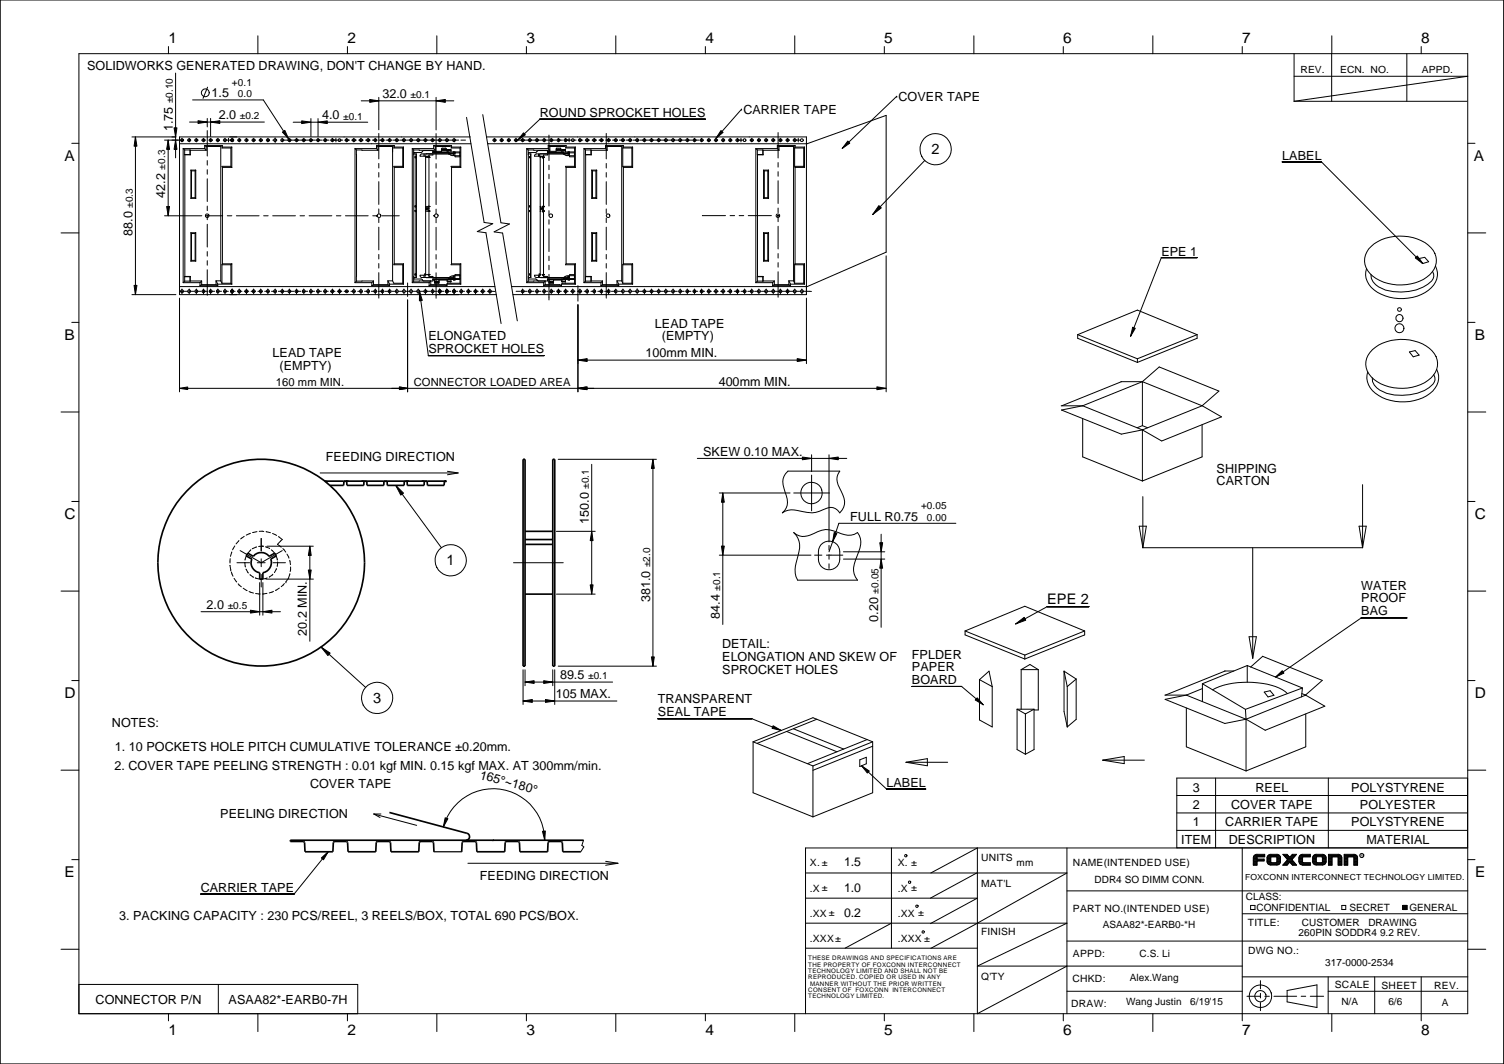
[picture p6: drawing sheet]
<svg xmlns="http://www.w3.org/2000/svg" width="420mm" height="297mm" viewBox="0 0 420 297" stroke-linecap="round" stroke-linejoin="round" font-family="sans-serif">
<defs><g id="words">
<g font-size="4.1">
<text x="47.1" y="12">1</text>
<text x="97.1" y="12">2</text>
<text x="147.1" y="12">3</text>
<text x="197.1" y="12">4</text>
<text x="247" y="12">5</text>
<text x="297" y="12">6</text>
<text x="347" y="12">7</text>
<text x="397" y="12">8</text>
<text x="18.1" y="45">A</text>
<text x="260.3" y="43">2</text>
<text x="411.7" y="45">A</text>
<text x="18.1" y="95">B</text>
<text x="412" y="95">B</text>
<text x="18.1" y="144.9">C</text>
<text x="412" y="144.9">C</text>
<text x="124.7" y="157.7">1</text>
<text x="292.5" y="168.7">EPE 2</text>
<text x="18.1" y="194.9">D</text>
<text x="104.2" y="196.2">3</text>
<text x="412" y="194.9">D</text>
<text x="18.1" y="244.9">E</text>
<text x="412.1" y="244.9">E</text>
<text x="47.1" y="289">1</text>
<text x="97.1" y="289">2</text>
<text x="147.1" y="289">3</text>
<text x="197.1" y="289">4</text>
<text x="247" y="289">5</text>
<text x="297" y="289">6</text>
<text x="347" y="289">7</text>
<text x="397" y="289">8</text>
</g>
<g font-size="3.5">
<text x="24.3" y="19.4">SOLIDWORKS GENERATED DRAWING, DON'T CHANGE BY HAND.</text>
<text x="59.1" y="27.1">1.5</text>
<text x="106.8" y="27.4">32.0</text>
<text x="251" y="28.2">COVER TAPE</text>
<text x="61.1" y="33.3">2.0</text>
<text x="90" y="33.4">4.0</text>
<text x="150.8" y="32.6">ROUND SPROCKET HOLES</text>
<text x="207.7" y="31.8">CARRIER TAPE</text>
<text x="48.2" y="36.7" transform="rotate(-90 48.2 36.7)">1.75</text>
<text x="358.2" y="44.6">LABEL</text>
<text x="46.2" y="55.2" transform="rotate(-90 46.2 55.2)">42.2</text>
<text x="37" y="65.8" transform="rotate(-90 37 65.8)">88.0</text>
<text x="324.4" y="71.3">EPE 1</text>
<text x="119.7" y="95">ELONGATED</text>
<text x="183" y="91.4">LEAD TAPE</text>
<text x="184.9" y="95">(EMPTY)</text>
<text x="76.1" y="99.7">LEAD TAPE</text>
<text x="119.7" y="98.5">SPROCKET HOLES</text>
<text x="180.4" y="99.8">100mm MIN.</text>
<text x="78.1" y="103.2">(EMPTY)</text>
<text x="200.8" y="107.7">400mm MIN.</text>
<text x="91" y="128.6">FEEDING DIRECTION</text>
<text x="196.4" y="127.2">SKEW 0.10 MAX.</text>
<text x="339.9" y="131.9">SHIPPING</text>
<text x="339.9" y="135.5">CARTON</text>
<text x="164.5" y="146.3" transform="rotate(-90 164.5 146.3)">150.0</text>
<text x="237.5" y="145.3">FULL R0.75</text>
<text x="380.3" y="164.7">WATER</text>
<text x="57.7" y="170">2.0</text>
<text x="181.6" y="168.1" transform="rotate(-90 181.6 168.1)">381.0</text>
<text x="201.1" y="172.8" transform="rotate(-90 201.1 172.8)">84.4</text>
<text x="245.4" y="173.5" transform="rotate(-90 245.4 173.5)">0.20</text>
<text x="380.3" y="168.2">PROOF</text>
<text x="380.3" y="171.7">BAG</text>
<text x="85.8" y="177.4" transform="rotate(-90 85.8 177.4)">20.2 MIN.</text>
<text x="201.7" y="181">DETAIL:</text>
<text x="201.7" y="184.6">ELONGATION AND SKEW OF</text>
<text x="254.8" y="183.9">FPLDER</text>
<text x="156.5" y="189.7">89.5</text>
<text x="201.7" y="188.1">SPROCKET HOLES</text>
<text x="254.8" y="187.4">PAPER</text>
<text x="254.8" y="190.9">BOARD</text>
<text x="155.3" y="194.9">105 MAX.</text>
<text x="183.8" y="196.3">TRANSPARENT</text>
<text x="31.3" y="202.9">NOTES:</text>
<text x="183.8" y="199.9">SEAL TAPE</text>
<text x="32.1" y="209.6">1. 10 POCKETS HOLE PITCH CUMULATIVE TOLERANCE ±0.20mm.</text>
<text x="32" y="214.9">2. COVER TAPE PEELING STRENGTH : 0.01 kgf MIN. 0.15 kgf MAX. AT 300mm/min.</text>
<text x="86.6" y="219.9">COVER TAPE</text>
<text x="133.8" y="217.3" transform="rotate(15 133.8 217.3)">165°~180°</text>
<text x="247.6" y="219.7">LABEL</text>
<text x="333.2" y="221">3</text>
<text x="350.7" y="221">REEL</text>
<text x="377.5" y="221">POLYSTYRENE</text>
<text x="333.2" y="225.8">2</text>
<text x="343.9" y="225.8">COVER TAPE</text>
<text x="379.9" y="225.8">POLYESTER</text>
<text x="61.5" y="228.3">PEELING DIRECTION</text>
<text x="333.2" y="230.7">1</text>
<text x="342.3" y="230.7">CARRIER TAPE</text>
<text x="377.5" y="230.7">POLYSTYRENE</text>
<text x="330" y="235.6">ITEM</text>
<text x="343.3" y="235.6">DESCRIPTION</text>
<text x="381.7" y="235.6">MATERIAL</text>
<text x="134.1" y="245.7">FEEDING DIRECTION</text>
<text x="56.1" y="249">CARRIER TAPE</text>
<text x="33.3" y="256.9">3. PACKING CAPACITY : 230 PCS/REEL, 3 REELS/BOX, TOTAL 690 PCS/BOX.</text>
<text x="26.7" y="280.2">CONNECTOR P/N</text>
<text x="63.9" y="280.2">ASAA82*-EARB0-7H</text>
</g>
<g font-size="3.4">
<text x="235.8" y="241.7">1.5</text>
<text x="235.8" y="249">1.0</text>
<text x="235.8" y="256">0.2</text>
</g>
<g font-size="3.1">
<text x="77" y="107.7">160 mm MIN.</text>
<text x="115.6" y="107.7">CONNECTOR LOADED AREA</text>
</g>
<g font-size="2.8">
<text x="363.3" y="20.4">REV.</text>
<text x="374.4" y="20.4">ECN. NO.</text>
<text x="397.2" y="20.4">APPD.</text>
<text x="48.2" y="28.8" transform="rotate(-90 48.2 28.8)">±0.10</text>
<text x="64.8" y="24">+0.1</text>
<text x="66.5" y="27.1">0.0</text>
<text x="114.7" y="27.4">±0.1</text>
<text x="67" y="33.4">±0.2</text>
<text x="95.9" y="33.4">±0.1</text>
<text x="46.2" y="47.3" transform="rotate(-90 46.2 47.3)">±0.3</text>
<text x="37.1" y="58" transform="rotate(-90 37.1 58)">±0.3</text>
<text x="164.5" y="136.5" transform="rotate(-90 164.5 136.5)">±0.1</text>
<text x="257.3" y="142.2">+0.05</text>
<text x="258.9" y="145.4">0.00</text>
<text x="181.6" y="158.3" transform="rotate(-90 181.6 158.3)">±2.0</text>
<text x="201.2" y="164.9" transform="rotate(-90 201.2 164.9)">±0.1</text>
<text x="245.4" y="165.7" transform="rotate(-90 245.4 165.7)">±0.05</text>
<text x="63.6" y="170">±0.5</text>
<text x="164.3" y="189.7">±0.1</text>
<text x="226.3" y="241.8">X. ±</text>
<text x="250.8" y="241.8">X. ±</text>
<text x="274.1" y="240.3">UNITS</text>
<text x="284" y="241.9">mm</text>
<text x="299.8" y="241.9">NAME(INTENDED USE)</text>
<text x="226.3" y="249">.X ±</text>
<text x="250.8" y="249">.X ±</text>
<text x="274.1" y="247.6">MAT'L</text>
<text x="305.8" y="246.5">DDR4 SO DIMM CONN.</text>
<text x="348.1" y="251.3">CLASS:</text>
<text x="226.3" y="255.9">.XX ±</text>
<text x="250.8" y="255.9">.XX ±</text>
<text x="299.8" y="254.5">PART NO.(INTENDED USE)</text>
<text x="351" y="254.3">CONFIDENTIAL</text>
<text x="377" y="254.3">SECRET</text>
<text x="393.7" y="254.3">GENERAL</text>
<text x="226.3" y="263">.XXX±</text>
<text x="250.8" y="263">.XXX ±</text>
<text x="274.1" y="261.2">FINISH</text>
<text x="308.1" y="259.1">ASAA82*-EARB0-*H</text>
<text x="348.6" y="258.5">TITLE:</text>
<text x="362.8" y="261.3">260PIN SODDR4 9.2 REV.</text>
<text x="363.7" y="258.5">CUSTOMER</text>
<text x="382.3" y="258.5">DRAWING</text>
<text x="299.8" y="267.3">APPD:</text>
<text x="318.4" y="267.2">C.S. Li</text>
<text x="348.7" y="266.4">DWG NO.:</text>
<text x="370.2" y="269.7">317-0000-2534</text>
<text x="274.1" y="273.6">Q'TY</text>
<text x="299.6" y="274.1">CHKD:</text>
<text x="315.6" y="273.8">Alex.Wang</text>
<text x="372.9" y="275.9">SCALE</text>
<text x="299.2" y="281.1">DRAW:</text>
<text x="314.6" y="280.6">Wang Justin</text>
<text x="332.5" y="280.6">6/19'15</text>
<text x="374.7" y="280.6">N/A</text>
<text x="385.9" y="276.1">SHEET</text>
<text x="387.8" y="280.6">6/6</text>
<text x="400.7" y="276.1">REV.</text>
<text x="402.7" y="280.9">A</text>
</g>
<text font-size="2.3" x="347.8" y="245.7">FOXCONN INTERCONNECT TECHNOLOGY LIMITED.</text>
<g font-size="1.7">
<text x="225.8" y="268.1">THESE DRAWINGS AND SPECIFICATIONS ARE</text>
<text x="225.8" y="269.8">THE PROPERTY OF FOXCONN INTERCONNECT</text>
<text x="225.8" y="271.6">TECHNOLOGY LIMITED AND SHALL NOT BE</text>
<text x="225.8" y="273.3">REPRODUCED. COPIED OR USED IN ANY</text>
<text x="226.3" y="275.1">MANNER WITHOUT THE PRIOR WRITTEN</text>
<text x="225.8" y="276.9">CONSENT OF FOXCONN INTERCONNECT</text>
<text x="225.8" y="278.6">TECHNOLOGY LIMITED.</text>
</g>
<text font-size="1.1" x="380.1" y="239.3">R</text>
</g></defs>
<g fill="none" stroke="#000" stroke-width=".28">
<path d="M.1 0h420v297h-420M22 15h388v268h-388zM47.1 13v2M72 10v5M97.1 13v2M122 10v5M147.1 13v2M172 10v5M197.1 13v2M222 10v5M247 13v2M272.1 10v5"/>
<path d="M297 13v2M322.1 10v5M347 13v2M361.5 15v13.3M372.1 10l-.1 18.3M393 15v13.3M397 13v2M36.9 38.2h12.2M37.8 38.2l.5 2.6h-.8zM37.8 38.2v44.1M46 39.1h3.9M47 39.1l.4 2.6h-.8z"/>
<path d="M47 39.1v21.1M48.6 35.7h.8l-.3 2.5zM49.1 39.1l.3 2.6h-.8zM49.1 20.4v23.7M50.4 39.1h.9M50.8 38.6v1M52.4 39.1h.9M52.9 38.6v1M52.9 34.1h21M53.8 27.9h19.8l7.5 11.6M54.3 39.1h1.1M54.9 38.6v1"/>
<path d="M55.3 33.7l2.6 .4-2.6 .4zM56.3 39.1h1.1M56.8 38.6v1M57.9 33.1v2.3M57.9 36.4v7.2M58 24.3l-1.3 3.2M58.4 39.1h.9M58.8 34.1l2.6-.4v.8zM58.8 33.1v5M58.8 38.6v1M60.4 39.1h.9M60.9 38.6v1"/>
<path d="M62.3 39.1h3.1M62.9 38.6v1M63.8 38.6v1M64.8 38.6v1M66.4 39.1h.9M66.8 38.6v1M68.4 39.1h.9M68.9 38.6v1M70.3 39.1h1.1M70.9 38.6v1M72.3 39.1h1.1M72.8 38.6v1"/>
<path d="M74.4 39.1h.9M74.8 38.6v1M76.2 39.1h1.2M76.9 38.5v1.3M78.5 39.1h7.7M78.9 38.6v1M78.9 36.9l.7-.5 1 2.4zM80.8 38.6v1M81.9 34.1h20.8M82.8 38.6v1M84.3 33.7l2.6 .4-2.6 .4zM84.9 38.6v1"/>
<path d="M86.3 39.1h1.8M86.9 33.1v5M86.9 38.6v1M88.3 39.1h1.7M88.8 34.1l2.6-.4v.8zM88.8 33.1v5M88.8 38.6v1M90.3 39.1h1.6M90.8 38.6v1M92.4 39.1h1.9M92.9 38.6v1M93.8 38.6v1"/>
<path d="M94.5 39.1h1.2M96.3 39.1h1.4M96.6 38.9a.38 .38 0 0 1 .6 0 .38 .38 0 0 1-.2 .6l-.5-.2zM96.8 38.6v1M98.3 39.1h1.3M98.8 38.6v1M100.2 39.1h1.3M100.8 38.6v1M100.9 28.2h25.9M102.1 39.1h1.3M102.9 38.6v1M103.3 27.8l2.5 .4-2.5 .4z"/>
<path d="M104 39.1h1.4M104.8 38.6v1M105.8 27.2v9M105.8 37.3v7.1M105.9 39.1h1.4M106.8 38.6v1M107.8 39.1h1.5M108.8 38.6v1M109.7 39.1h1.7M110.9 38.6v1M111.6 39.1h1.8M112.8 38.6v1"/>
<path d="M113.5 39.1h1.8M114.8 38.6v1M115.4 39.1h10.8M116.8 38.6v1M118.9 38.6v1M120.9 38.6v1M121.8 28.2l2.6-.4v.8zM121.8 27.2v9.1M121.8 37.3v7.1M122.8 38.6v1M124.8 38.6v1M126.4 39.1h1.7"/>
<path d="M126.9 38.6v1M128.8 39.1h1.2M130.3 32.8l4.9 29.3 2.5 .3-4.4 2.2 2.5 .4 4.2 25.3M131.4 38.2h-81.2v44.1h88.4M134.9 32l5 30.2 2.4 .3-4.3 2.2 2.4 .4 4.1 24.5M135.9 38.2h89.4v44.1h-82M137.7 39.1h.9M138.1 38.6v1M139.6 39.1h1M140.2 38.6v1M141.6 39.1h1.1M142.1 38.6v1"/>
<path d="M143.6 39.1h7.8M144.1 38.6v1M146 38.6v1M146.3 37.1l.5 .5-2.2 1.5zM148 38.6v1M150 38.6v1M151.5 39.1h1.8M152 38.6v1M153.4 37.7v7.1M153.5 39.1h1.7M154 38.6v1M155.5 39.1h1.6"/>
<path d="M156 38.6v1M157.5 39.1h2M158 38.6v1M159 38.6v1M159.7 39.1h1.2M161.5 39.1h1.3M162 38.6v1M163.5 39.1h1.2M164 38.6v1M165.4 39.1h1.3M166 38.6v1M167.3 39.1h1.3"/>
<path d="M168 38.6v1M169.2 39.1h1.3M169.4 37.3v7.1M170 38.6v1M171.1 39.1h1.4M172 38.6v1M173 39.1h1.5M174 38.6v1M174.9 39.1h1.6M176 38.6v1M176.8 39.1h1.7M178 38.6v1"/>
<path d="M178.7 39.1h1.8M180 38.6v1M180.6 39.1h10.8M182 38.6v1M184 38.6v1M186 38.6v1M188 38.6v1M190 38.6v1M191.5 39.1h1.8M192 38.6v1M193.5 39.1h1.7M194 38.6v1"/>
<path d="M195.5 39.1h1M196 38.6v1M197.1 33.3h-46.3l-6.2 5.8M197.5 39.1h1M198 38.6v1M199.5 39.1h1M201.4 36.4l.6 .6-2 1.6zM201.5 39.1h1M202 38.6v1M203.5 39.1h1M204 38.6v1M205.5 39.1h2"/>
<path d="M206 38.6v1M207 38.6v1M207.2 30.5h.1M207.2 30.5l-7.2 8.1v1M209.5 39.1h1M210 38.6v1M211.5 39.1h1M212 38.6v1M213.5 39.1h1M214 38.6v1M215.5 39.1h1M216 38.6v1"/>
<path d="M217.4 37v7.1M217.5 39.1h1M218 38.6v1M219.5 39.1h1M220 38.6v1M221.5 39.1h2M222 38.6v1M223 38.6v1M236.8 39.4l.6 .6-2.1 1.4zM250.5 26.9h.1M250.5 26.9l-15.2 14.5M361.5 21.3h48.5l-48.5 7"/>
<path d="M361.5 28.3h48.4M20.1 40h1.9M46.6 57.7h.8l-.4 2.5zM50.2 40.1h81.4M51.2 41.5v37.4M51.2 41.5h6M51.2 41.5l.4 .4M51.6 41.9v1.2M51.6 43.1h1.5M51.6 41.9h1.5M51.6 43.1v.1M51.6 43.2v34"/>
<path d="M51.6 43.2h1.6M53.1 41.9l.1 .1M53.1 43.1l.1 .1M53.1 41.9v1.2M53.2 42v1.2M53.2 42h4.4M53.3 47.5v7.9M53.3 55.4h1.4M53.3 47.5l.2 .2M53.3 47.5h1.4M53.5 55.2h1M53.5 47.7h1"/>
<path d="M53.5 47.7v7.5M53.5 55.2l-.2 .2M54.5 55.2l.2 .2M54.5 47.7v7.5M54.7 47.5l-.2 .2M54.7 47.5v7.9M57.2 40.6l.4 .3M57.2 40.6v.9M57.2 40.6h4.9M57.2 41.5l.4 .5M57.6 40.9h4.1M57.6 40.9v1.1"/>
<path d="M57.9 44.8v1.3M57.9 47.4v1.2M57.9 49.9v6.4M57.9 57.5v1.3M61.7 40.9v37.5M62.1 40.6l-.4 .3M62.1 40.6v.5M62.1 46.7v27M62.1 41.1h2.7M62.1 41.1l-.1 .2h2.5M62.1 46.7h2.7M64.5 46.4h-2.5l.1 .3"/>
<path d="M64.5 41.3v5.1M64.5 46.4l.3 .3M64.8 41.1v5.6M64.8 41.1l-.3 .2M99.2 41.5h6M99.2 41.5v37.4M99.2 41.5l.4 .4M99.6 41.9l6 .1M99.6 41.9v36.6M105.2 40.6h4.9M105.2 40.6l.4 .3M105.2 40.6v.9"/>
<path d="M105.2 41.5l.4 .5M105.6 40.9h4.1M105.6 40.9v1.1M105.8 45.6v1.3M105.8 48.2v1.2M105.8 50.7v6.4M105.8 58.3v1.3M109.7 40.9v37.5M110.1 41.1h2.6M110.1 41.1l-.1 .2h2.5M110.1 46.7h2.6M110.1 40.6l-.4 .3"/>
<path d="M110.1 40.6v.5M110.1 46.7v27M112.5 46.4h-2.5l.1 .3M112.5 41.3v5.1M112.5 46.4l.2 .3M112.7 41.1v5.6M112.7 41.1l-.2 .2M115.2 41.5h5.9M115.2 41.5v37.4M115.2 41.5l.4 .4M115.6 41.9l6 .1M115.6 41.9v36.6"/>
<path d="M116 43.8h.1M116 58.8h.1M116 57.6h.1M116 57.5h.1M116 43.8h.2M116 58.8h.2M116 57.5v.1M116 57.6h.2M116 57.5h.2M116.2 57.6h.1M116.2 57.5h.1M116.2 58.8h.1"/>
<path d="M116.2 43.8h.1M116.2 43v34.5M118.4 43v.6M118.7 43v.6M118.9 58h.7l.2 .2M118.9 43.6v33.2h-1.5v.4l.4 .3 8.9-.1M118.9 58.2h.9M118.9 43.9h.2h-.2M118.9 57.6h.2l-.2 .1M118.9 58.9h.2l-.2 .1M118.9 43.7h.9M119 58v.5"/>
<path d="M119.1 42.9v.1M119.5 43.9h.6h-.6l.3 .1M119.5 57.6h.6zM119.5 58.9l.5 .1zM119.7 43.9h.1M119.7 57.6v.1M119.7 58.9v.1M119.8 58.2l-.2 .3h-.7M119.8 43.9h.1M119.8 57.6v.1M119.8 58.9v.1M119.8 43.8l-.1 .1"/>
<path d="M119.8 57.6h-.1l.1 .1M119.8 58.8l-.1 .1 .1 .1M120.9 42.4h7.6v1.4h-1.4v-.3M120.9 43v.3h-1.1v33.9h1.1v.3M120.9 42.2l.2 .2M121.1 40.6h5M121.1 40.6l.5 .3M121.1 40.6v.9M121.1 41.5l.5 .5M121.4 42.4h.1M121.6 40.9v1.1M121.8 45.7v1.2"/>
<path d="M121.8 48.2v1.3M121.8 50.8v6.3M121.8 58.4v1.2M123.4 42h1.3M123.4 41.7h1.3M123.4 41.7h.4M123.8 41.7h.1M123.8 41.7h.4M124.3 41.7h.1M124.2 41.7h.5M124.7 42l-.1-.6h-1.1l-.2 .8-1.9 .2M124.7 42l.1 .1"/>
<path d="M124.8 42.1h.1M124.9 42.4v.2M125 42l-.2 .1M125 42h1M125 41.9h1M125 42v-.3h1v.7M125 42.4v.2M125.1 41.7v.2M125.2 42.4v.2M125.4 42.7h.1M125.4 42.6h-4.5v-.6h-2.6l-.7 .6h-2v.4h.7v34.5h-.7v.4h2.2l.6 .5M125.4 42.6h.1"/>
<path d="M125.4 42.7h1.3M125.4 42.4v.6M125.4 42.8h1.3M125.4 42.9h.1M125.4 42.8l.1 .2M125.5 43h-7.7l-.4 .3v.3h2.4M125.5 43l.8 .4h.8M125.5 43h1.2M125.8 41.7v.2M126.1 40.6l-.4 .3h-4.1M126.1 41.1h2.6M126.1 41.1l-.1 .2h2.5"/>
<path d="M126.1 46.7h2.6M126.1 40.6v.5M126.1 46.7v27M126.7 43.3l-.1 .1M126.7 43.4h.4M126.7 42.7h.4M126.7 42.7v.6M126.7 42.9h.4M126.8 42.4l-.1 .3M126.8 42.6h.1M126.8 42.4h.1M126.8 42.4v.2"/>
<path d="M126.8 42.6h.3M127.1 42.4h.1M127.1 42.6h.1M127.1 42.4v1.1M127.1 43.5h1.4M127.1 42.7h1.4M128.5 46.4h-2.5l.1 .3M128.5 41.3v5.1M128.5 46.4l.2 .3M128.7 41.1v5.6M128.7 41.1l-.2 .2M136.3 40.1h89.2l22.1-7.9v38.2l-22.1 9.6h-82.6"/>
<path d="M147.1 41.5h6.1M147.1 41.5v37.4M147.1 41.5l.5 .4M147.6 41.9l6 .1M147.6 41.9v36.6M148 43.8h.1M148 58.8h.1M148 57.6h.1M148 57.5h.1M148 43.8h.2M148 58.8h.2M148 57.6h.2"/>
<path d="M148 57.5h.2M148 57.5v.1M148.2 43.8h.1M148.2 57.5h.1M148.2 57.6h.1M148.2 58.8h.1M148.2 43v34.5M150.4 43v.6M150.7 43v.6M150.9 58h.7l.2 .2M150.9 43.6v33.2h-1.6l.1 .4 .4 .3 8.9-.1M150.9 58.2h.9"/>
<path d="M150.9 43.9h.2h-.2M150.9 57.6h.2l-.2 .1M150.9 58.9h.2l-.2 .1M150.9 43.7h.9M151 58v.5M151.1 42.9v.1M151.5 43.9h.6h-.6l.3 .1M151.5 57.6l.6 .1zM151.5 58.9l.6 .1zM151.7 57.7h.1M151.7 58.9h.1M151.7 43.9h.1"/>
<path d="M151.7 59h.1M151.7 57.6h.1M151.7 57.6v.1M151.7 58.9v.1M151.8 58.2l-.2 .3h-.7M151.8 43.9h.1M151.8 57.6v.1M151.8 58.9v.1M151.8 57.6h-.1M151.8 43.8l-.1 .1M151.8 58.8l-.1 .1M152 43.9h.1"/>
<path d="M152 57.6v.1M152 58.9v.1M152.9 43v.3h-1.1v33.9h1.1v.3M152.9 42.2l.3 .2M152.9 42.4h7.6M153.2 40.6h4.9M153.2 40.6l.4 .3M153.2 40.6v.9M153.2 41.5l.4 .5M153.4 46.1v1.3M153.4 48.6v1.3M153.4 51.2v6.3"/>
<path d="M153.4 58.8v1.3M153.4 42.4h.1M153.6 40.9v1.1M155.4 42h1.3M155.4 41.7h1.3M155.4 41.7h.4M155.8 41.7h.4M155.8 41.7h.1M156.2 41.7h.1M156.2 41.7h.5M156.7 42l-.1-.6h-1.1l-.1 .8-2 .2M156.7 42h.3"/>
<path d="M156.9 42.4v.2M157 42h1M157 41.9h1M157 42v-.3h1v.7M157 42.4v.2M157.1 41.7v.2M157.2 42.4v.2M157.3 42.7h.1M157.3 42.9h.1M157.4 42.6h-4.5v-.6h-2.6l-.7 .6h-2v.4h.7v34.5h-.7v.4h2.2l.6 .5M157.4 42.7h1.3M157.4 42.8h1.3"/>
<path d="M157.4 42.4l-.1 .6M157.4 42.8l.2 .2M157.5 43h-7.7l-.5 .5 2.5 .1M157.6 43l.7 .4h.8M157.6 43h1.1M157.8 41.7v.2M158.1 40.6l-.4 .3h-4.1M158.1 41.1h2.6M158.1 41.1l-.1 .2h2.5M158.1 46.7h2.6M158.1 40.6v.5M158.1 46.7v27"/>
<path d="M158.7 43.4h.4M158.7 42.7v.7M158.7 42.4v.3M158.7 42.4h.1M158.7 42.6h.1M158.7 42.7h.4M158.7 42.6h.4M158.7 42.9h.4M158.7 42.4v.2M159.1 43.5v.3h1.4M159.1 42.4h.1M159.1 43.5h1.4"/>
<path d="M159.1 42.7h1.4M159.1 42.4v1.1M160.5 46.4h-2.5l.1 .3M160.5 41.3v5.1M160.5 46.4l.2 .3M160.7 41.1v5.6M160.7 41.1l-.2 .2M163.1 41.5h6.1M163.1 41.5v37.4M163.1 41.5l.5 .4M163.6 43.1h1.5M163.6 41.9h1.5"/>
<path d="M163.6 41.9v1.2M163.6 43.1v.1M163.6 43.2h1.6M163.6 43.2v34M165.1 41.9l.1 .1M165.1 43.1l.1 .1M165.1 41.9v1.2M165.2 42h4.4M165.2 42v1.2M165.3 55.4h1.4M165.3 47.5h1.4M165.3 47.5v7.9"/>
<path d="M165.3 47.5l.2 .2M165.5 55.2h1M165.5 47.7h1M165.5 47.7v7.5M165.5 55.2l-.2 .2M166.5 55.2l.2 .2M166.5 47.7v7.5M166.7 47.5l-.2 .2M166.7 47.5v7.9M169.2 40.6h4.9M169.2 40.6l.4 .3M169.2 40.6v.9"/>
<path d="M169.2 41.5l.4 .5M169.4 45.6v1.3M169.4 48.2v1.2M169.4 50.7v6.4M169.4 58.3v1.3M169.6 40.9h4.1M169.6 40.9v1.1M173.7 40.9v37.5M174 46.4h2.5M174 41.3h2.5M174 41.3v5.1M174 46.4l.1 .3"/>
<path d="M174.1 41.1h2.6M174.1 46.7h2.6M174.1 40.6l-.4 .3M174.1 40.6v.5M174.1 46.7v27M174.1 41.1l-.1 .2M176.5 41.3v5.1M176.5 46.4l.2 .3M176.7 41.1v5.6M176.7 41.1l-.2 .2M211.1 41.5h6.1M211.1 41.5v37.4"/>
<path d="M211.1 41.5l.5 .4M211.6 43.1h1.5M211.6 41.9h1.5M211.6 41.9v1.2M211.6 43.1v.1M211.6 43.2h1.6M211.6 43.2v34M213.1 41.9l.1 .1M213.1 43.1l.1 .1M213.1 41.9v1.2M213.2 42h4.4M213.2 42v1.2"/>
<path d="M213.3 55.4h1.4M213.3 47.5h1.4M213.3 47.5v7.9M213.3 47.5l.2 .2M213.5 55.2h1M213.5 47.7h1M213.5 47.7v7.5M213.5 55.2l-.2 .2M214.5 55.2l.2 .2M214.5 47.7v7.5M214.7 47.5l-.2 .2M214.7 47.5v7.9"/>
<path d="M217.2 40.6h4.9M217.2 41.5l.4 .5M217.2 40.6l.4 .3M217.2 40.6v.9M217.4 45.4v1.3M217.4 47.9v1.3M217.4 50.5v6.3M217.4 58.1v1.3M217.6 40.9h4.1M217.6 40.9v1.1M221.7 40.9v37.5M222 46.4h2.5"/>
<path d="M222 41.3h2.5M222 41.3v5.1M222 46.4l.1 .3M222.1 41.1h2.6M222.1 46.7h2.6M222.1 40.6v.5M222.1 46.7v27M222.1 41.1l-.1 .2M222.1 40.6l-.4 .3M224.5 41.3v5.1M224.5 46.4l.2 .3M224.7 41.1v5.6"/>
<path d="M224.7 41.1l-.2 .2M245.5 57.4l.7 .6-2.4 1.9zM258.3 44.8l-14.5 15.1M358.2 45.2h11l28.3 28.4M410 40h2.1M17 65h5M37.5 79.7h.8l-.5 2.6zM46 60.2h10.4M51.2 78.9h4.7M51.6 77.3h1.5M51.6 78.5l-.4 .4M51.6 77.3v1.2"/>
<path d="M51.6 78.5h1.5M51.6 77.2h1.6M51.6 77.2v.1M53.1 77.3v1.2M53.2 77.2v1.2M53.2 77.2l-.1 .1M53.2 78.4l-.1 .1M53.2 78.4h3.1M53.3 65l.2 .2M53.3 65v7.9M53.3 72.9h1.4M53.3 65h1.4"/>
<path d="M53.5 65.2h1M53.5 72.7l-.2 .2M53.5 72.7h1M53.5 65.2v7.5M54.5 65.2v7.5M54.5 72.7l.2 .2M54.7 65v7.9M54.7 65l-.2 .2M55.9 78.9v.9M55.9 79.8h4.9M56.3 78.4l-.4 .5M56.3 79.5l-.4 .3"/>
<path d="M56.3 79.5h4.1M56.3 78.4v1.1M57.4 60.2h4.8M57.9 60.1v1.2M57.9 62.6v6.4M57.9 70.2v1.3M57.9 72.8v1.2M57.9 75.3v7.1M60.4 78.4l.4 .9M60.4 78.4v1.1M60.4 79.5l.4 .3M60.4 78.4h1.3"/>
<path d="M60.8 79.3v.5M60.8 79.3h4M61.7 78.4l.3 .7M62 79.1h2.5M62 73.9v5.2M62 73.9h2.5M62.1 73.7h2.7M62.1 73.7l-.1 .2M63.5 60.2h1.3M64.5 73.9v5.2M64.5 79.1l.3 .2M64.8 73.7v5.6"/>
<path d="M64.8 73.7l-.3 .2M66 60.2h6.4M73.6 60.2h1.3M76.2 60.2h6.3M83.8 60.2h1.3M86.3 60.2h6.4M94 60.2h1.2M96.5 60.2h6.4M99.2 78.9h4.7M99.6 78.5l-.4 .4M103.9 79.8h4.9M103.9 78.9v.9"/>
<path d="M104.1 60.2h1.3M104.3 78.4l-4.7 .1M104.3 79.5h4.1M104.3 78.4l-.4 .5M104.3 79.5l-.4 .3M104.3 78.4v1.1M105.3 60.1v.2M105.8 60.9v1.2M105.8 63.4v6.4M105.8 71v1.3M105.8 73.6v1.2M105.8 76.1v7.1"/>
<path d="M106.7 60.2h4.8M108.4 78.4h1.3M108.4 78.4l.4 .9M108.4 78.4v1.1M108.4 79.5l.4 .3M108.8 79.3v.5M108.8 79.3h3.9M109.7 78.4l.3 .7h2.5M110.1 73.7h2.6M110.1 73.7l-.1 .2h2.5M112.5 73.9v5.2M112.5 79.1l.2 .2"/>
<path d="M112.7 73.7v5.6M112.7 73.7l-.2 .2M113.9 79v3.8M115.2 78.9h4.7M115.6 78.5l-.4 .4M116 76.6h.1M116 76.5h.1M116 76.6h.2M116 76.5v.1M116 76.5h.2M116.2 76.6h.1M116.2 76.5h.1"/>
<path d="M118.4 76.8v.7M118.6 76.5h.3zM118.7 76.8v.7M118.9 76.6h.2l-.2 .1M119.1 77.5h6.4M119.5 76.6l.6 .1zM119.7 76.6v.1M119.8 76.6v.1M119.8 76.6h-.1l.1 .2M119.9 79.8h4.9M119.9 78.9l.4-.5v1.1M119.9 78.9v.9"/>
<path d="M120.3 79.5h4.1l.4 .3M120.3 79.5l-.4 .3M121.1 78l-.2 .2M121.2 60.2h.2M121.3 60.1v.2M121.4 78v1.1h1.2l.1-.9h2.2l.1 .5h1v-.7M121.4 78.5h.1M121.4 78.5h1.2M121.4 78.8h.4M121.4 78.7h1.2M121.8 78.8h.4M121.8 78.7h.1"/>
<path d="M121.8 78.7v.1M121.8 60.9v1.3M121.8 63.5v6.3M121.8 71.1v1.2M121.8 73.6v1.3M121.8 76.2v7.1M122.2 78.8h.4M122.3 78.7h.1M122.3 78.7l-.1 .1M124.8 79.3h.1M124.8 79.3v.5M124.8 79.3h3.9"/>
<path d="M124.9 77.9v.1M125 78.5h1M125 78.6h1M125 77.9v.1M125 78.6v.1M125.2 77.9v.1M125.4 77.8h.1M125.4 77.9h.1M125.4 77.9h-4.5v.5l-5.3 .1M125.4 77.8h3.1M125.4 77.5v.5M125.4 77.6h.1"/>
<path d="M125.4 77.6h1.3M125.9 78.6v.1M126.1 73.7h2.6M126.1 73.7l-.1 .2h2.5M126.6 77l.1 .1M126.7 77.1l.1 .9M126.7 77.1h.4M126.7 77.6h.4M126.8 77.9h.1M126.8 78h.1M126.8 77.9v.1M126.8 77.9h.3"/>
<path d="M127.1 77h-.9l-.8 .6M127.1 78h.1M127.1 77l.1-.3h1.3v1.3h-7.6M127.1 77.9h.1M127.1 77v1M127.1 77h1.4M128.5 79.1h-3.4l-.3 .2M128.5 73.9v5.2M128.5 79.1l.2 .2M128.7 73.7v5.6M128.7 73.7l-.2 .2M147.1 78.9h4.8"/>
<path d="M147.6 78.5l-.5 .4M148 76.6h.1M148 76.5h.1M148 76.6h.2M148 76.5h.2M148 76.5v.1M148.2 76.5h.1M148.2 76.6h.1M150.4 76.8v.7M150.6 76.5h.3zM150.7 76.8v.7M150.9 76.6h.2l-.2 .1"/>
<path d="M151.1 77.5h6.4M151.5 76.6l.6 .1zM151.7 76.6h.1M151.7 76.7h.1M151.7 76.6v.1M151.7 76.7l.1 .1M151.8 76.6v.1M151.8 76.6h-.1M151.9 79.8h4.9M151.9 78.9l.4-.5v1.1M151.9 78.9v.9M152 76.6v.1"/>
<path d="M152.3 79.5h4.1l.4 .3M152.3 79.5l-.4 .3M152.9 78h7.6M153.2 78l-.3 .2M153.4 61.3v1.3M153.4 63.9v6.3M153.4 71.5v1.3M153.4 74v1.3M153.4 76.6v7.1M153.4 78v1.1h1.2l.1-.9h2.1l.2 .5h1v-.7M153.4 78.5h.1M153.4 78.5h1.2"/>
<path d="M153.4 78.8h.4M153.4 78.7h1.2M153.8 78.8h.5M153.8 78.7h.1M153.8 78.7v.1M154.2 78.7h.1M154.3 78.7h.1M154.3 78.7v.1M154.3 78.8h.3M156.8 79.3h3.9M156.8 79.3v.5M156.9 77.9v.1"/>
<path d="M157 78.5h1M157 78.6h1M157 77.9v.1M157 78.6v.1M157.2 77.9v.1M157.3 77.8h3.2M157.3 77.5l.1 .5M157.4 77.9h-4.5v.5l-5.3 .1M157.4 77.6h1.3M157.4 77.6h.1M157.9 78.6v.1M158.1 73.7h2.6"/>
<path d="M158.1 73.7l-.1 .2h2.5M158.7 77v1M158.7 77.1h.4M158.7 78h.1M158.7 77.9h.1M158.7 77.6h.4M158.7 77.9h.4M159.1 77h-.9l-.8 .6M159.1 78h.1M159.1 77h1.4M159.1 77v1M160.5 76.7h-1.3l-.1 .3"/>
<path d="M160.5 79.1h-3.3l-.4 .2M160.5 73.9v5.2M160.5 79.1l.2 .2M160.7 73.7v5.6M160.7 73.7l-.2 .2M161.4 79.8v4.3M163.1 78.9h4.8M163.6 77.3h1.5M163.6 78.5h1.5M163.6 78.5l-.5 .4M163.6 77.3v1.2M163.6 77.2h1.6"/>
<path d="M163.6 77.2v.1M165.1 77.3v1.2M165.2 78.4h3.1M165.2 77.2v1.2M165.2 77.2l-.1 .1M165.2 78.4l-.1 .1M165.3 72.9h1.4M165.3 65h1.4M165.3 65l.2 .2M165.3 65v7.9M165.5 65.2h1M165.5 72.7h1"/>
<path d="M165.5 72.7l-.2 .2M165.5 65.2v7.5M166.5 65.2v7.5M166.5 72.7l.2 .2M166.7 65v7.9M166.7 65l-.2 .2M167.9 79.8h4.9M167.9 78.9v.9M168.3 79.5h4.1M168.3 78.4l-.4 .5M168.3 79.5l-.4 .3M168.3 78.4v1.1"/>
<path d="M169.4 60.9v1.2M169.4 63.4v6.4M169.4 71v1.3M169.4 73.6v1.2M169.4 76.1v7.1M172.4 78.4h1.3M172.4 78.4v1.1M172.4 78.4l.4 .9M172.4 79.5l.4 .3M172.8 79.3h3.9M172.8 79.3v.5M173.7 78.4l.3 .7"/>
<path d="M174 79.1h2.5M174 73.9h2.5M174 73.9v5.2M174.1 73.7h2.6M174.1 73.7l-.1 .2M176.5 73.9v5.2M176.5 79.1l.2 .2M176.7 73.7v5.6M176.7 73.7l-.2 .2M196.2 60.2h6.5M204 60.2h1.2M206.5 60.2h1.3"/>
<path d="M209 60.2h6.5M211.1 78.9h4.7M211.6 77.3h1.5M211.6 78.5h1.5M211.6 78.5l-.5 .4M211.6 77.3v1.2M211.6 77.2h1.6M211.6 77.2v.1M213.1 77.3v1.2M213.2 78.4h3.1M213.2 77.2v1.2M213.2 77.2l-.1 .1"/>
<path d="M213.2 78.4l-.1 .1M213.3 72.9h1.4M213.3 65h1.4M213.3 65l.2 .2M213.3 65v7.9M213.5 65.2h1M213.5 72.7h1M213.5 72.7l-.2 .2M213.5 65.2v7.5M214.5 65.2v7.5M214.5 72.7l.2 .2M214.7 65v7.9"/>
<path d="M214.7 65l-.2 .2M215.8 79.8h5M215.8 78.9v.9M216.3 79.5h4.1M216.3 78.4l-.5 .5M216.3 79.5l-.5 .3M216.3 78.4v1.1M217.2 60.2h.3M217.3 60.1v.2M217.4 60.6v1.3M217.4 63.2v6.3M217.4 70.8v1.3"/>
<path d="M217.4 73.3v1.3M217.4 75.9v7.1M220.4 78.4h1.3M220.4 78.4v1.1M220.4 78.4l.4 .9M220.4 79.5l.4 .3M220.8 79.3h3.9M220.8 79.3v.5M221.7 78.4l.3 .7M222 79.1h2.5M222 73.9h2.5M222 73.9v5.2"/>
<path d="M222.1 73.7h2.6M222.1 73.7l-.1 .2M224.5 73.9v5.2M224.5 79.1l.2 .2M224.7 73.7v5.6M224.7 73.7l-.2 .2M247.6 71.4v38M334.4 71.9h-10l-8.6 22M382.3 69.5a12.8 12.8 0 0 1 14.7-2.3 6 6 0 0 1 4 7.1 9.2 9.2 0 0 1-8.1 5.2 11.5 11.5 0 0 1-10.8-3.9 5 5 0 0 1 .2-6.1zM395.4 72l.5-.5 1.6 2.1zM396.4 72.2l1.6-.4 1.1 1.3-1.6 .5zM400.2 75.8a2.13 2.13 0 0 1-.2 2.6 13.6 13.6 0 0 1-14.9 1.7 4 4 0 0 1-2.1-3.5"/>
<path d="M401 74.3a5.2 5.2 0 0 1-1.9 6.7 13.1 13.1 0 0 1-16-.8 5 5 0 0 1-1.3-5.2M410 65h5.1M20.1 90h1.9M36.9 82.3h12.2M50.2 80h88M50.2 83.2v26.2M50.3 81.3h2.1M50.8 80.7v1.3M52.9 80.7v1.3M53 81.3h1.3M54.9 80.7v1.3M54.9 81.3h1.3"/>
<path d="M56.8 81.3h1.3M56.8 80.7v1.3M58.7 81.3h1.3M58.8 80.7v1.3M60.6 81.3h1.3M60.9 80.7v1.3M62.5 81.3h1.3M62.9 80.7v1.3M64.4 81.3h1.3M64.8 80.7v1.3M66.3 81.3h1.3M66.8 80.7v1.3"/>
<path d="M68.2 81.3h1.3M68.9 80.7v1.3M70.1 81.3h1.3M70.9 80.7v1.3M72 81.3h1.3M72.8 80.7v1.3M73.9 81.3h1.3M74.8 80.7v1.3M75.8 81.3h1.3M76.9 80.7v1.3M77.8 81.3h2.5M78.9 80.7v1.3"/>
<path d="M80.8 80.7v1.3M80.9 81.3h1.3M82.8 81.3h1.3M82.8 80.7v1.3M84.7 81.3h1.3M84.9 80.7v1.3M86.6 81.3h1.3M86.9 80.7v1.3M88.5 81.3h1.3M88.8 80.7v1.3M90.4 81.3h1.3M90.8 80.7v1.3"/>
<path d="M92.3 81.3h1.3M92.9 80.7v1.3M94.2 81.3h1.3M94.9 80.7v1.3M96.1 81.3h1.3M96.8 81.1v.5M98 81.3h1.3M98.8 80.7v1.3M99.9 81.3h1.3M100.8 80.7v1.3M101.8 81.3h1.3M102.9 80.7v1.3"/>
<path d="M103.7 81.3h1.3M104.8 80.7v1.3M105.7 81.3h1.2M106.8 80.7v1.3M107.6 81.3h1.2M108.8 80.7v1.3M109.5 81.3h1.2M110.9 80.7v1.3M111.4 81.3h1.2M112.8 80.7v1.3M113.3 81.3h1.2M113.9 83.7v25.7"/>
<path d="M114.8 80.7v1.3M115.2 81.3h1.2M116.8 80.7v1.3M117.1 81.3h1.3M117.2 81.4l.8 2.5-.8 .1zM117.2 81.4l2.5 17.9h32.3M118.9 80.7v1.3M119 81.3h1.3M120.9 80.7v1.3M120.9 81.3h1.3M122.8 81.3h1.3M122.8 80.7v1.3"/>
<path d="M124.7 81.3h1.3M124.8 80.7v1.3M126.6 81.3h1.3M126.9 80.7v1.3M128.5 81.3h1.3M128.9 80.7v1.3M130.4 81.3h1.3M130.8 80.7v1.3M132.3 81.3h1.3M132.8 80.7v1.3M134.2 81.3h1.3M134.9 80.7v1.3"/>
<path d="M136.1 81.3l2.2 .1M136.9 80.7v1.3M137.2 81.4v.1M144.2 81.3h1.2M146 80.7v1.3M146 81.3h1.3M147.9 81.3h1.3M148 80.7v1.3M149.8 81.3h1.3M150 80.7v1.3M151.8 81.3h1.2M152 80.7v1.3"/>
<path d="M153.7 81.3h1.2M154 80.7v1.3M155.6 81.3h1.2M156 80.7v1.3M157.5 81.3h1.2M158 80.7v1.3M159.4 81.3h1.2M160 80.7v1.3M161.3 81.3h1.2M161.4 85.1v24.3M162 80.7v1.3M163.2 81.3h1.3"/>
<path d="M164 80.7v1.3M165.1 81.3h1.3M166 80.7v1.3M167 81.3h1.3M168 80.7v1.3M168.9 81.3h1.3M170 80.7v1.3M170.8 81.3h1.3M172 80.7v1.3M172.7 81.3h1.3M174 80.7v1.3M174.6 81.3h1.3"/>
<path d="M176 80.7v1.3M176.5 81.3h1.3M178 80.6v1.4M178.4 81.3h1.3M180 80.7v1.3M180.3 81.3h1.3M182 80.7v1.3M182.2 81.3h1.3M184 80.7v1.3M184.1 81.3h1.3M186 80.7v1.3M186 81.3h1.3"/>
<path d="M187.9 81.3h1.3M188 80.7v1.3M189.9 81.3h1.2M190 80.7v1.3M191.8 81.3h1.2M192 80.7v1.3M193.7 81.3h1.2M194 80.7v1.3M195.6 81.3h1.2M196 80.7v1.3M197.5 81.3h1.2M198 80.7v1.3"/>
<path d="M199.4 81.3h1.2M200 80.7v1.3M201.3 81.3h1.3M202 80.7v1.3M203.2 81.3h1.3M204 80.7v1.3M205.1 81.3h1.3M206 80.7v1.3M207 81.3h1.3M208 80.7v1.3M208.9 81.3h1.3M210 80.7v1.3"/>
<path d="M210.8 81.3h1.3M212 80.7v1.3M212.7 81.3h1.3M214 80.7v1.3M214.6 81.3h1.3M216 80.7v1.3M216.5 81.3h1.3M218 80.7v1.3M218.4 81.3h1.3M220 80.7v1.3M220.3 81.3h1.3M222 80.7v1.3"/>
<path d="M222.2 81.3h1.3M224 80.7v1.3M224.1 81.3l2.6 .1M225.3 83.2v18.3M301.1 93.4v1l16.6 6.8M301.1 93.4l16.6-6.8 16.7 6.8M301.1 93.4l16.6 6.8M316.4 91.4l.7 .3-1.3 2.2zM334.4 93.4v1l-16.7 6.8M334.4 93.4l-16.7 6.8M383.4 97.6a12.9 12.9 0 0 1 16.7 .4 5.2 5.2 0 0 1-1.2 8.2 13.1 13.1 0 0 1-15.8-1 5.1 5.1 0 0 1 .3-7.6zM393.7 98.3l1.6-.4 1.1 1.2-1.6 .5z"/>
<path d="M410 90h2.1M17 115h5M50.2 108.4l2.2-.4v.8zM50.2 108.4h197.4M111.6 108l2.3 .4-2.3 .4zM161.4 108.4l2.4-.4v.8zM161.4 100.5l2.6-.4v.8zM161.4 108.4l2.6-.4v.8zM161.4 100.5h63.9M222.7 100.1l2.6 .4-2.6 .4zM245 108l2.6 .4-2.6 .4zM296.4 113.3h6.1"/>
<path d="M302.5 113.3l-6 1.2 16.8 6.7 5.8-1.2M302.5 116.8v10.8l16.6 6.7M302.5 113.3l16.6 6.7M313.1 106.6h6M313.3 106.6l-16.7 6.7M317.7 100.2v1M319.1 118.8l1.5 .6M319.1 118.8l-1.4 .6M319.1 106.6v12.2M319.1 106.6l4.7-4.2 16.7 6.8-4.7 4.1M319.1 106.6l-16.6 6.7M319.1 106.6l16.7 6.7"/>
<path d="M335.8 118.6v9l-16.7 6.7M335.8 113.3l-16.7 6.7M335.9 113.3l5.3 3.1-16.6 6.7-5.5-3.1M400.5 104.6a2.11 2.11 0 0 1-.2 2.7 13 13 0 0 1-10.8 3 6.9 6.9 0 0 1-6.1-3.7v-1.1M401.4 103.1a5.5 5.5 0 0 1-2.9 7.4 13.3 13.3 0 0 1-15.1-1.4 5.2 5.2 0 0 1-1.3-5.3M410 115h5.1M20.1 140h1.9M89.4 132h38.4M110.6 135.5l2.1 2.2-.7 .5zM110.6 135.5l12.7 17.4M124.3 134.3h.3M124.3 134.2l.3 .3"/>
<path d="M124.4 134.2v.3M124.6 134.2l-.3 .3M125 131.6l3 .4-3 .5M155.9 128.2h27.5M165.3 129.6v36.3M182.4 128.2l.4 2.6h-.8zM182.4 128.2v57.8M194.8 128h41.7M200.9 137.6h19.8M201.9 137.6l.4 2.6h-.8zM201.9 137.6v36.7M220.1 131.5h14.5a4 4 0 0 0 0 4.8l.4 .9a4.5 4.5 0 0 1-.4 6 2.85 2.85 0 0 0-3.8-1.3l-.9 .4a7.2 7.2 0 0 1-5.8 .5 5.9 5.9 0 0 0-5.5 .4 4 4 0 0 0 1.1-4.9l-.4-.9a6 6 0 0 1-.3-4.4z"/>
<path d="M221.7 137.6h10M224.1 127.6l2.6 .4-2.6 .4zM226.7 127v4.7M226.7 132.6v10M231.6 128l2.6-.4v.8zM231.6 127v24.3M319.1 120v14.3M319.3 138.6v14.3M380.6 135.3v17.6M410 140h2.1M64.3 157.8v.1M64.3 157.9l.2 1.2"/>
<path d="M64.3 156v1.2M64.5 159.1h.1M64.6 159.7l.5 1.2M64.8 154.1l-.4 1.2M65.6 152.4l-.6 1.1M66.2 157.1h3.5M66.7 150.9l-.8 .9M67.1 153.7l5.9 3.4 5.9-3.4M68.2 149.7l-1 .8M68.4 157l.2 1.3M68.7 158.9l.7 1.1M68.8 155.2l-.4 1.2"/>
<path d="M70 148.9l-1.2 .5M70.1 153.5l-.9 .9M71.7 152.7l-1.2 .5M71.8 148.4l-1.2 .3M71.9 157.1h2.2M72.4 148.3l1.3 .1M73 150.3v3.5M73 156v2.2M73 152.5h.6M73.5 152.5l-1.2 .1M74.2 152.7l1.1 .4M74.3 148.4l1.3 .3"/>
<path d="M74.6 152.5h12.9M75.3 153.1h.1M75.8 153.5l.9 .9M76.1 148.9l1.2 .6M76.3 157.1h3.4M76.7 159.8h.1M77.2 155.2l.3 1.2M77.2 158.7l-.5 1.1M77.5 156.8l-.1 1.3M77.8 149.8l1.1 .8-1.4 1.4 1.1 .7M79 153.2l.8 .9M80.2 154.7l.5 1.1"/>
<path d="M80.9 156.4l.2 1.2M81.2 158.3l-.1 1.3M86.1 159.1h.8l-.3 2.6zM86.6 152.5l.3 2.6h-.8zM86.6 152.5v26.5M143.5 157.1h13.8M155.4 148.3h10.9M165.3 148.3l.4 2.6h-.8zM200.9 155h25.7M201.5 152.4h.8l-.4 2.6zM221.7 148.7a4.5 4.5 0 0 0 5.7 .2 6.3 6.3 0 0 1 6.6-.3 5.3 5.3 0 0 0 5.6 .1 5.1 5.1 0 0 1 .2 5.4l-.4 1.1a6 6 0 0 0 .2 6.8h-16.8a7 7 0 0 1-.1-5.8l.2-1a5.8 5.8 0 0 0-1.2-6.5zM227.6 155h2"/>
<path d="M229.4 152.1a3 3 0 0 1 3.3-.9 3 3 0 0 1 1.9 2.9 4.3 4.3 0 0 1-1.3 4.4 2.99 2.99 0 0 1-4.7-2.4 4.9 4.9 0 0 1 .8-4zM230.9 155h4.5M231.6 152.3v1.3M231.6 154.9v1.2M231.6 157.4v1.3M233 148.7l.8 .2-1.2 2.3zM235.6 154.1h11.6M235.6 156.1h11.6M245.8 151.5h.8l-.4 2.6zM246.2 156.1l.4 2.5h-.8zM246.2 149.1v26M267 146.1h-32.7l-2.7 8"/>
<path d="M318.3 146.9h1.9l-.9 6zM319.3 152.9h61.3M350 152.9v30.9M379.7 146.9h2l-1.1 6zM17 165h5M56.2 170.8h22.1M65.4 161.5l.7 1M66.5 163l.9 .8M67.9 164.2l1.1 .7M69.6 165.1l1.2 .5M69.8 160.4l1.1 .8M70 170.3l2.5 .5-2.5 .4z"/>
<path d="M71.3 161.3l1.2 .4M71.4 165.7l1.3 .1M72.5 162.6v9.1M73 160.4v3.5M73 161.7h.3M73.4 170.8l2.6-.5v.9zM73.4 162.6v9.1M74.3 161.7h13.2M74.6 165.7l-1.3 .1M74.6 161.3l-1.2 .4M76.2 160.3l-1 .8M76.4 165.1l-1.2 .4"/>
<path d="M78.1 164.2l-1.1 .6M79.4 162.9l-.8 .9M79.9 162.4h.1M81 160.2l-.4 1.2-.7 1M155.4 165.9h10.9M164.9 163.3h.8l-.4 2.6zM269.6 176.1v1.1l16.7 6.8M269.6 176.1l16.7-6.9 16.7 6.9M269.6 176.1l16.7 6.8M283.7 174.2l2.4-1.9 .4 .8zM303 176.1v1.1l-16.7 6.8M303 176.1l-16.7 6.8"/>
<path d="M304.2 169.4h-11.7l-8.8 4.8M348.9 177.8h2.1l-1 6zM393 172.5h-12.7l-23.9 16.5M410 165h5.1M20.1 190h1.9M89.7 180.6l2.5 1.7-.6 .7zM89.7 180.6l12.4 11.3M146.1 195.7l2.6-.4v.8zM146.1 187v9.7M146.1 195.7h26.2M146.7 190.4l2.5-.4v.8zM146.7 187v4.4"/>
<path d="M146.7 190.4h24.4M151.9 190l2.5 .4-2.5 .4zM152.4 195.3l2.6 .4-2.6 .4zM154.4 187v4.4M155 187v9.7M155.9 186h27.5M182 183.4h.8l-.4 2.6zM254.8 191.6h13.8l6.1 5.2M273 194.8l1.7 2-2.3-1.4zM273.6 189.7v11.3l3.6 1.9v-11.2M273.6 189.7l2.7-2.3 .9 4.3M273.6 189.7l3.6 2"/>
<path d="M284.1 198h4.8M284.1 198l2.4 1.3M284.1 198v11.3l2.4 1.3M285.3 186.9v11.1M285.3 186.9l2.4-1.4 2.4 1.4M285.3 186.9h4.8M286.3 182.9v1.1M286.5 199.3v11.3M288.9 198l-2.4 1.3M288.9 198v11.3l-2.4 1.3M290.1 186.9v11.3h-1.2M297.3 187.4l.8 4.3"/>
<path d="M297.3 187.4l3.3 2.2M297.3 187.4v11.2l.8 4.3M298.1 191.7v11.2M300.6 189.6l-2.5 2.1M300.6 189.6v11.2l-2.5 2.1M325.4 194.1h6M331.4 194.1l-5.9 1.1 16.7 6.8 5.9-1.2M331.4 197.7v10.8l16.7 6.7M331.4 194.1l16.7 6.7M335.9 190.9l12 7.1M335.9 190.9v5M335.9 192.2l-4.5 1.9"/>
<path d="M338.7 192.6a23.6 23.6 0 0 1 19.6 0l1.4 1M342.1 187.3h2.6M342.3 187.3l-16.7 6.8M347.9 198l.2 2.8M348.4 185.8l15.4 6.3M348.4 185.8v4.7M348.4 185.8l-12.5 5.1M352.7 183.2l16.7 6.7-4.7 4.2 5.4 3-16.7 6.8-5.3-3.1M352.8 183.2l-3.4 3M353.2 193.2l1.6-.4 1.1 1.3-1.7 .5zM356.4 189l1.8-1.8 .5 .7zM363.7 193.6l1.1 .5-16.7 6.7"/>
<path d="M363.8 192.1l-15.9 5.9M363.8 192.1l-.2 2.5M364.8 199.3v9.2l-16.7 6.7M410 190h2.1M17 215h5M183.8 200.7h26.2l8.2 3.2M210.4 207.1v14.2l16.7 6.7M210.4 207.1l16.7-6.7 16.7 6.7M210.4 207.1l16.7 6.7M216 202.6l2.2 1.3-2.5-.6zM219.8 204.2l14 5.7M221.6 203.5l14.1 5.6"/>
<path d="M227.1 213.8v14.2M228.2 200.8l-16.7 6.7M240.2 212.1l1.8-.7v1.8l-1.8 .8zM240.7 213.8l2.2 1.5-.6 .5zM240.7 213.8l6.9 6.5h11M242.3 206.5l-16.7 6.7M243.8 208.3l-16.7 6.8M243.8 207.1v14.2l-16.7 6.7M243.8 207.1l-16.7 6.7M253.1 212.8h11.6M253.1 212.8l6-1v2zM308 212.2h11.7"/>
<path d="M308 212.2l6.1-1v2zM328.7 217.2h81.3v19.5h-81.3zM339.6 217.2v19.5M348.1 200.8v14.4M371.1 217.2v19.5M410 215h5.1M20.1 240h1.9M89.8 239.5l1.9-1.7-1.3 2.2zM91.7 237.8l-9.5 11.8h-26.1M104.4 227.2h2M104.4 227.2l1.8 1M104.4 227.2l12 3.2"/>
<path d="M123.9 230.8a14.4 14.4 0 0 1 15.7-10.5 14.4 14.4 0 0 1 12.6 14.3M124.4 228.3l.7 .3-1.2 2.2zM151.5 232.1l.8-.1-.1 2.6zM163 234.6l-.5 1.4 .6 .4-.8 1.4M249 236.7v28M298.1 236.7v46.3M328.7 222.1h81.3M328.7 226.9h81.3M328.7 231.8h81.3M347 236.7v48.3M350.1 239.8h3v.5h-3M350.1 239.5h1"/>
<path d="M350.1 239.6h1M350.1 240h3M350.1 239.5v2h1v-1M350.2 239.3h.9M350.2 239.2h3.1v-.7h-2.2a1.01 1.01 0 0 0-1 1M350.3 239h3M350.4 238.8h2.9M350.6 238.7h2.7M351.2 239.2v.6M354 239.5a1.01 1.01 0 0 1 1-1h1.7a1.01 1.01 0 0 1 1 1M354 239.3h1M354 239.5h1"/>
<path d="M354 239.6h1M354 239.8h1M354 240h1M354 239.5v1M354 239.2h3.7M354.1 239h3.5M354.2 238.8h3.3M354.4 238.7h2.9M355 239.4v1.3l.2 .1M355.2 239.2l-.2 .2M356.5 239.2l.2 .2M356.7 239.4v1.2l-.2 .2"/>
<path d="M356.7 239.3h1M356.7 239.5h1M356.7 239.6h1M356.7 239.8h1M356.7 240h1M357.7 239.5v1M358.5 238.7h1.2M358.7 238.8h1.2M358.8 239h1.2M359 239.2h1.2M359.1 239.3h2.4M359.3 239.5h2"/>
<path d="M359.4 239.6h1.8M359.6 239.8h1.4M359.7 240h1.3M360.2 239.2h.3M360.2 239.2l-.6-.7h-1.2l1.3 1.4-1.3 1.6h1.2l.6-.7M360.5 239.2l.5-.7h1.2l-1.2 1.4 1.2 1.6h-1.2l-.5-.7M360.5 239.2h1.1M360.6 239h1.2M360.8 238.8h1.1M360.9 238.7h1.2M362.9 239.5h1M362.9 239.6h1"/>
<path d="M362.9 239.8h1M362.9 240h1M362.9 239.5v1M362.9 239.3h1M363 239.2h3v-.7h-2.1a1.01 1.01 0 0 0-1 1M363 239h3M363.1 238.8h2.9M363.3 238.7h2.7M363.9 239.4v1.3l.2 .1M364.1 239.2l-.2 .2M366.7 239.5a1.01 1.01 0 0 1 1-1h1.7a1.01 1.01 0 0 1 1 1M366.7 239.3h1"/>
<path d="M366.7 239.5h1M366.7 239.6h1M366.7 239.8h1M366.7 240h1M366.7 239.5v1M366.8 239.2h3.6M366.8 239h3.5M367 238.8h3.2M367.1 238.7h2.9M367.7 239.4v1.2l.2 .2M367.9 239.2l-.2 .2M369.3 239.2l.1 .2"/>
<path d="M369.4 239.4v1.3l-.1 .1M369.4 239.3h1M369.4 239.5h1M369.4 239.6h1M369.4 239.8h1M369.4 240h1M370.4 239.5v1M371.1 238.7h3.3M371.1 238.8h3.5M371.1 239h3.6M371.1 239.2h3.7M371.1 239.3h1"/>
<path d="M371.1 239.5h1M371.1 239.6h1M371.1 239.8h1M371.1 240h1M372.2 239.2l-.1 2.3h-1v-3h2.7a1.01 1.01 0 0 1 1.1 1M373.7 239.2l.1 2.3h1.1v-2M373.8 239.3h1.1M373.8 239.5h1.1M373.8 239.6h1.1M373.8 239.8h1.1M373.8 240h1.1M375.5 238.7h3.3"/>
<path d="M375.5 238.8h3.5M375.5 239h3.6M375.5 239.2h3.7M375.5 239.3h1M375.5 239.5h1M375.5 239.6h1M375.5 239.8h1M375.5 240h1M376.6 239.2l-.1 2.3h-1v-3h2.7a1.01 1.01 0 0 1 1.1 1M378.2 239.2v2.3h1.1v-2M378.2 239.3h1.1M378.2 239.5h1.1"/>
<path d="M378.2 239.6h1.1M378.2 239.8h1.1M378.2 240h1.1M410 240h2.1M410 236.7h-185v46.3M130.7 241h41.9M169.2 240.5l3.4 .5M172.6 241l-3.4 .6M225 250.7h48M225 257.7h73.1l-25.1 12h74M225 243.7h73.1l-25.1 14M249 257.7l-12.9 7"/>
<path d="M260 243.7l13-7v46.3l25.1-13.3M272.9 250.8l-13 7.1M272.9 243.7l-13 7M273 257.8l-13 7M298.1 248.7h111.9M347 255.1h63M349.4 252.8h1.2v1.1h-1.2zM350.1 240.2h3M350.1 241.3h1M350.1 241.2h1M350.1 241h1M350.1 240.8h1"/>
<path d="M350.1 240.7h1M350.1 240.5h1M351.4 240.3l-.3 .2M354 240.5a1.01 1.01 0 0 0 1 1h1.7a1.01 1.01 0 0 0 1-1M354 240.3h1M354 240.2h1M354 240.7h1M354 240.5h1M354 240.8h3.7M354.1 241h3.5M354.2 241.2h3.3M354.4 241.3h2.9"/>
<path d="M356.7 240.3h1M356.7 240.2h1M356.7 240.7h1M356.7 240.5h1M358.5 241.3h1.2M358.7 241.2h1.2M358.8 241h1.2M359 240.8h1.2M359.1 240.7h2.4M359.3 240.5h2M359.4 240.3h1.8M359.6 240.2h1.4"/>
<path d="M360.2 240.8h.3M360.5 240.8h1.1M360.6 241h1.2M360.8 241.2h1.1M360.9 241.3h1.2M362.9 240.5a1.01 1.01 0 0 0 1 1h2.1v-.7h-3M362.9 240.3h1M362.9 240.2h1M362.9 240.5h1M362.9 240.7h1M363 241h3M363.1 241.2h2.9"/>
<path d="M363.3 241.3h2.7M366.7 240.5a1.01 1.01 0 0 0 1 1h1.7a1.01 1.01 0 0 0 1-1M366.7 240.3h1M366.7 240.2h1M366.7 240.7h1M366.7 240.5h1M366.8 240.8h3.6M366.8 241h3.5M367 241.2h3.2M367.1 241.3h2.9M369.4 240.3h1M369.4 240.2h1"/>
<path d="M369.4 240.7h1M369.4 240.5h1M371.1 240.3h1M371.1 240.2h1M371.1 241.3h1M371.1 241.2h1M371.1 241h1M371.1 240.8h1M371.1 240.7h1M371.1 240.5h1M373.8 240.3h1.1M373.8 240.2h1.1"/>
<path d="M373.8 241.3h1.1M373.8 241.2h1.1M373.8 241h1.1M373.8 240.8h1.1M373.8 240.7h1.1M373.8 240.5h1.1M374.9 252.8h1.1v1.1h-1.1zM375.5 240.3h1M375.5 240.2h1M375.5 241.3h1M375.5 241.2h1M375.5 241h1"/>
<path d="M375.5 240.8h1M375.5 240.7h1M375.5 240.5h1M378.2 240.3h1.1M378.2 240.2h1.1M378.2 241.3h1.1M378.2 241.2h1.1M378.2 241h1.1M378.2 240.8h1.1M378.2 240.7h1.1M378.2 240.5h1.1M391.9 252.8h1.2v1.1h-1.2z"/>
<path d="M17 265h5M22 274.8h77.9v8.2M61 274.8v8.2M225 264.7h48M298.1 276.7h48.9M298.1 262.7h111.9M347 272.7h63M348.3 278.1h3.8M352.1 273.8v2.3M352.1 277.3v1.3M352.1 279.9v2.3M353.3 278.1h1.3"/>
<path d="M355.9 278.1h6.3M359.6 276.5l8.3-1.5v6.3l-8.3-1.6zM363.5 278.1h1.3M366 278.1h3.8M371 276.7h39M371 272.7v10.3M384 272.7v10.3M397 272.7v12.3M410 265h5.1M47.1 283v2M72 283v5M97.1 283v2"/>
<path d="M122 283v5M147.1 283v2M172 283v5M197.1 283v2M222 283v5M247 283v2M272.1 283v5M297 283v2M322.1 283v5M372.1 283v5"/>
<circle cx="50.9" cy="39.1" r=".39"/>
<circle cx="52.9" cy="39.1" r=".39"/>
<circle cx="54.8" cy="39.1" r=".4"/>
<circle cx="56.8" cy="39.1" r=".38"/>
<circle cx="57.4" cy="25.9" r="1.09"/>
<circle cx="58.9" cy="39.1" r=".39"/>
<circle cx="60.9" cy="39.1" r=".39"/>
<circle cx="62.8" cy="39.1" r=".4"/>
<circle cx="64.8" cy="39.1" r=".38"/>
<circle cx="66.8" cy="39.1" r=".38"/>
<circle cx="68.9" cy="39.1" r=".39"/>
<circle cx="70.8" cy="39.1" r=".4"/>
<circle cx="72.8" cy="39.1" r=".38"/>
<circle cx="74.8" cy="39.1" r=".38"/>
<circle cx="76.9" cy="39.1" r=".39"/>
<circle cx="78.8" cy="39.1" r=".4"/>
<circle cx="80.8" cy="39.1" r=".38"/>
<circle cx="82.8" cy="39.1" r=".38"/>
<circle cx="84.9" cy="39.1" r=".39"/>
<circle cx="86.8" cy="39.1" r=".4"/>
<circle cx="88.8" cy="39.1" r=".38"/>
<circle cx="90.8" cy="39.1" r=".38"/>
<circle cx="92.9" cy="39.1" r=".39"/>
<circle cx="94.8" cy="39.1" r=".4"/>
<circle cx="98.8" cy="39.1" r=".38"/>
<circle cx="100.9" cy="39.1" r=".39"/>
<circle cx="102.8" cy="39.1" r=".4"/>
<circle cx="104.8" cy="39.1" r=".38"/>
<circle cx="106.8" cy="39.1" r=".38"/>
<circle cx="108.9" cy="39.1" r=".39"/>
<circle cx="110.8" cy="39.1" r=".4"/>
<circle cx="112.8" cy="39.1" r=".4"/>
<circle cx="114.8" cy="39.1" r=".38"/>
<circle cx="116.9" cy="39.1" r=".39"/>
<circle cx="118.8" cy="39.1" r=".4"/>
<circle cx="120.8" cy="39.1" r=".4"/>
<circle cx="122.8" cy="39.1" r=".38"/>
<circle cx="124.9" cy="39.1" r=".39"/>
<circle cx="126.8" cy="39.1" r=".4"/>
<circle cx="138.2" cy="39.1" r=".39"/>
<circle cx="140.1" cy="39.1" r=".39"/>
<circle cx="142.1" cy="39.1" r=".4"/>
<circle cx="144.1" cy="39.1" r=".38"/>
<circle cx="146" cy="39.1" r=".39"/>
<circle cx="148" cy="39.1" r=".39"/>
<circle cx="150" cy="39.1" r=".4"/>
<circle cx="152" cy="39.1" r=".38"/>
<circle cx="154" cy="39.1" r=".39"/>
<circle cx="156" cy="39.1" r=".39"/>
<circle cx="158" cy="39.1" r=".4"/>
<circle cx="160" cy="39.1" r=".38"/>
<circle cx="162" cy="39.1" r=".38"/>
<circle cx="164" cy="39.1" r=".39"/>
<circle cx="166" cy="39.1" r=".4"/>
<circle cx="168" cy="39.1" r=".38"/>
<circle cx="170" cy="39.1" r=".38"/>
<circle cx="172" cy="39.1" r=".39"/>
<circle cx="174" cy="39.1" r=".4"/>
<circle cx="176" cy="39.1" r=".38"/>
<circle cx="178" cy="39.1" r=".38"/>
<circle cx="180" cy="39.1" r=".39"/>
<circle cx="182" cy="39.1" r=".4"/>
<circle cx="184" cy="39.1" r=".38"/>
<circle cx="186" cy="39.1" r=".38"/>
<circle cx="188" cy="39.1" r=".39"/>
<circle cx="190" cy="39.1" r=".4"/>
<circle cx="192" cy="39.1" r=".38"/>
<circle cx="194" cy="39.1" r=".38"/>
<circle cx="196" cy="39.1" r=".39"/>
<circle cx="198" cy="39.1" r=".4"/>
<circle cx="200" cy="39.1" r=".38"/>
<circle cx="202" cy="39.1" r=".38"/>
<circle cx="204" cy="39.1" r=".39"/>
<circle cx="206" cy="39.1" r=".4"/>
<circle cx="208" cy="39.1" r=".39"/>
<circle cx="210" cy="39.1" r=".38"/>
<circle cx="212" cy="39.1" r=".39"/>
<circle cx="214" cy="39.1" r=".4"/>
<circle cx="216" cy="39.1" r=".4"/>
<circle cx="218" cy="39.1" r=".38"/>
<circle cx="220" cy="39.1" r=".39"/>
<circle cx="222" cy="39.1" r=".4"/>
<circle cx="224" cy="39.1" r=".4"/>
<circle cx="261.4" cy="41.7" r="4.3"/>
<circle cx="57.9" cy="60.2" r=".51"/>
<circle cx="105.9" cy="60.2" r=".51"/>
<circle cx="121.9" cy="60.2" r=".51"/>
<circle cx="153.9" cy="60.2" r=".49"/>
<circle cx="169.9" cy="60.2" r=".49"/>
<circle cx="217.3" cy="60.2" r=".49"/>
<circle cx="50.8" cy="81.3" r=".39"/>
<circle cx="52.8" cy="81.3" r=".39"/>
<circle cx="54.8" cy="81.3" r=".4"/>
<circle cx="56.8" cy="81.3" r=".39"/>
<circle cx="58.8" cy="81.3" r=".39"/>
<circle cx="60.8" cy="81.3" r=".39"/>
<circle cx="62.9" cy="81.3" r=".39"/>
<circle cx="64.8" cy="81.3" r=".39"/>
<circle cx="66.8" cy="81.3" r=".39"/>
<circle cx="68.8" cy="81.3" r=".39"/>
<circle cx="70.8" cy="81.3" r=".4"/>
<circle cx="72.8" cy="81.3" r=".39"/>
<circle cx="74.8" cy="81.3" r=".39"/>
<circle cx="76.8" cy="81.3" r=".39"/>
<circle cx="78.8" cy="81.3" r=".4"/>
<circle cx="80.8" cy="81.3" r=".39"/>
<circle cx="82.8" cy="81.3" r=".39"/>
<circle cx="84.8" cy="81.3" r=".39"/>
<circle cx="86.8" cy="81.3" r=".4"/>
<circle cx="88.9" cy="81.3" r=".39"/>
<circle cx="90.9" cy="81.3" r=".41"/>
<circle cx="92.8" cy="81.3" r=".39"/>
<circle cx="94.8" cy="81.3" r=".41"/>
<circle cx="96.8" cy="81.3" r=".39"/>
<circle cx="98.8" cy="81.3" r=".39"/>
<circle cx="100.8" cy="81.3" r=".39"/>
<circle cx="102.8" cy="81.3" r=".41"/>
<circle cx="104.8" cy="81.3" r=".39"/>
<circle cx="106.8" cy="81.3" r=".39"/>
<circle cx="108.8" cy="81.3" r=".39"/>
<circle cx="110.8" cy="81.3" r=".41"/>
<circle cx="112.9" cy="81.3" r=".39"/>
<circle cx="114.9" cy="81.3" r=".4"/>
<circle cx="116.8" cy="81.3" r=".39"/>
<circle cx="118.8" cy="81.3" r=".41"/>
<circle cx="120.8" cy="81.3" r=".39"/>
<circle cx="122.9" cy="81.3" r=".4"/>
<circle cx="124.9" cy="81.3" r=".39"/>
<circle cx="126.8" cy="81.3" r=".41"/>
<circle cx="128.8" cy="81.3" r=".39"/>
<circle cx="130.8" cy="81.3" r=".39"/>
<circle cx="132.8" cy="81.3" r=".39"/>
<circle cx="134.8" cy="81.3" r=".39"/>
<circle cx="136.8" cy="81.3" r=".4"/>
<circle cx="146" cy="81.3" r=".39"/>
<circle cx="148" cy="81.3" r=".39"/>
<circle cx="150" cy="81.3" r=".4"/>
<circle cx="152" cy="81.3" r=".39"/>
<circle cx="154" cy="81.3" r=".39"/>
<circle cx="156" cy="81.3" r=".39"/>
<circle cx="158" cy="81.3" r=".4"/>
<circle cx="160" cy="81.3" r=".39"/>
<circle cx="162" cy="81.3" r=".39"/>
<circle cx="164" cy="81.3" r=".39"/>
<circle cx="166" cy="81.3" r=".4"/>
<circle cx="168" cy="81.3" r=".39"/>
<circle cx="170" cy="81.3" r=".39"/>
<circle cx="172" cy="81.3" r=".39"/>
<circle cx="174" cy="81.3" r=".4"/>
<circle cx="176" cy="81.3" r=".39"/>
<circle cx="178" cy="81.3" r=".41"/>
<circle cx="180" cy="81.3" r=".39"/>
<circle cx="182" cy="81.3" r=".4"/>
<circle cx="184" cy="81.3" r=".39"/>
<circle cx="186" cy="81.3" r=".39"/>
<circle cx="188" cy="81.3" r=".39"/>
<circle cx="190" cy="81.3" r=".41"/>
<circle cx="192" cy="81.3" r=".39"/>
<circle cx="194" cy="81.3" r=".39"/>
<circle cx="196" cy="81.3" r=".39"/>
<circle cx="198" cy="81.3" r=".41"/>
<circle cx="200" cy="81.3" r=".39"/>
<circle cx="202" cy="81.3" r=".39"/>
<circle cx="204" cy="81.3" r=".39"/>
<circle cx="206" cy="81.3" r=".41"/>
<circle cx="208" cy="81.3" r=".39"/>
<circle cx="210" cy="81.3" r=".39"/>
<circle cx="212" cy="81.3" r=".39"/>
<circle cx="214" cy="81.3" r=".41"/>
<circle cx="216" cy="81.3" r=".39"/>
<circle cx="218" cy="81.3" r=".39"/>
<circle cx="220" cy="81.3" r=".39"/>
<circle cx="222" cy="81.3" r=".41"/>
<circle cx="224" cy="81.3" r=".39"/>
<circle cx="390.9" cy="91.6" r="1.26"/>
<circle cx="390.9" cy="88.8" r="1"/>
<circle cx="391" cy="86.4" r=".52"/>
<circle cx="226.7" cy="137.6" r="3"/>
<circle cx="125.9" cy="156.4" r="4.4"/>
<circle cx="105.4" cy="194.8" r="4.4"/>
<circle cx="253" cy="238.9" r=".33"/>
<circle cx="380.4" cy="238.8" r=".59"/>
<circle cx="254.1" cy="246.3" r=".33"/>
<circle cx="256.2" cy="253" r=".34"/>
<circle cx="257.9" cy="260.2" r=".33"/>
<circle cx="352.1" cy="278.1" r="3.1"/>
<circle cx="352.1" cy="278.1" r="1.58"/>
</g>
<g fill="#000">
<path d="M37.8 38.2l.5 2.6h-.8zM47 39.1l.4 2.6h-.8zM49.1 39.1l.3 2.6h-.8zM48.6 35.7h.8l-.3 2.5zM55.3 33.7l2.6 .4-2.6 .4zM58.8 34.1l2.6-.4v.8zM78.9 36.9l.7-.5 1 2.4zM84.3 33.7l2.6 .4-2.6 .4zM88.8 34.1l2.6-.4v.8zM103.3 27.8l2.5 .4-2.5 .4zM121.8 28.2l2.6-.4v.8zM146.3 37.1l.5 .5-2.2 1.5z"/>
<path d="M201.4 36.4l.6 .6-2 1.6zM236.8 39.4l.6 .6-2.1 1.4zM245.5 57.4l.7 .6-2.4 1.9zM46.6 57.7h.8l-.4 2.5zM395.4 72l.5-.5 1.6 2.1zM37.5 79.7h.8l-.5 2.6zM117.2 81.4l.8 2.5-.8 .1zM316.4 91.4l.7 .3-1.3 2.2zM50.2 108.4l2.2-.4v.8zM111.6 108l2.3 .4-2.3 .4zM161.4 108.4l2.4-.4v.8zM161.4 100.5l2.6-.4v.8z"/>
<path d="M161.4 108.4l2.6-.4v.8zM222.7 100.1l2.6 .4-2.6 .4zM245 108l2.6 .4-2.6 .4zM110.6 135.5l2.1 2.2-.7 .5zM182.4 128.2l.4 2.6h-.8zM201.9 137.6l.4 2.6h-.8zM224.1 127.6l2.6 .4-2.6 .4zM231.6 128l2.6-.4v.8zM86.6 152.5l.3 2.6h-.8zM165.3 148.3l.4 2.6h-.8zM201.5 152.4h.8l-.4 2.6zM233 148.7l.8 .2-1.2 2.3z"/>
<path d="M245.8 151.5h.8l-.4 2.6zM246.2 156.1l.4 2.5h-.8zM70 170.3l2.5 .5-2.5 .4zM73.4 170.8l2.6-.5v.9zM86.1 159.1h.8l-.3 2.6zM164.9 163.3h.8l-.4 2.6zM283.7 174.2l2.4-1.9 .4 .8zM89.7 180.6l2.5 1.7-.6 .7zM146.1 195.7l2.6-.4v.8zM146.7 190.4l2.5-.4v.8zM151.9 190l2.5 .4-2.5 .4zM152.4 195.3l2.6 .4-2.6 .4z"/>
<path d="M182 183.4h.8l-.4 2.6zM273 194.8l1.7 2-2.3-1.4zM356.4 189l1.8-1.8 .5 .7zM216 202.6l2.2 1.3-2.5-.6zM240.7 213.8l2.2 1.5-.6 .5zM89.8 239.5l1.9-1.7-1.3 2.2zM124.4 228.3l.7 .3-1.2 2.2zM151.5 232.1l.8-.1-.1 2.6z"/>
<path d="M391.9 252.8h1.2v1.1h-1.2z" fill-rule="evenodd"/>
</g>
<path d="M121.2 237.8h7.8" fill="none" stroke="#000" stroke-width=".34"/>
<g fill="none" stroke="#000" stroke-width=".47">
<path d="M90.7 134.3h33.7l-.2 .1-.1 1.1h-4.7l-.1-1.1h-.8v1.1h-4.7l-.1-1.1h-.8v1.1h-4.7v-1.1h-.9l-.1 1.1h-4.7v-1.1h-.8l-.1 1.1h-4.7l-.1-1.1h-.7l-.1 1.1h-3.8M90.8 134.4h.5v.3M146.1 128.2h.6v57.8h-.6zM154.4 128.2h.6v57.8h-.6zM69.2 154.5l1.6 .8a2.82 2.82 0 0 1 4.4 0l1.5-.9 .2 .3 .3 .5-1.6 .9a2.88 2.88 0 0 1-2.2 3.8v1.8h-.9v-1.8a2.81 2.81 0 0 1-2.2-3.8l-1.5-.9zM146.7 152h7.7M146.7 150.6h7.7M146.7 148.3h7.7M146.7 165.9h7.7M93.3 234.9h3.5l.3 .3 .1 2.6h7.8l.1-2.6 .3-.3h3.5M108.8 226.8l21.6 5.8a.99 .99 0 0 1 .8 1.1 .99 .99 0 0 1-1 .9M108.8 234.9l.3 .3 .1 2.6h7.8l.1-2.6 .3-.3"/>
<path d="M117.3 234.9h3.6l.2 .3 .1 2.6M132.8 234.9l.3 .3 .1 2.6h7.8l.1-2.6 .2-.3h3.6l.2 .3 .1 2.6h7.8l.1-2.6 .3-.3M132.9 234.9h-3.5l-.3 .3-.1 2.6M137.7 234.5l.2 .1M153.3 234.9h3.6l.2 .3 .1 2.6h5.1M163 234.6h-81.9v.3h3.8l.2 .3 .1 2.6h7.8l.1-2.6 .3-.3"/>
<circle cx="73" cy="157.1" r="28.9"/>
</g>
<use href="#words"/>
</svg>
